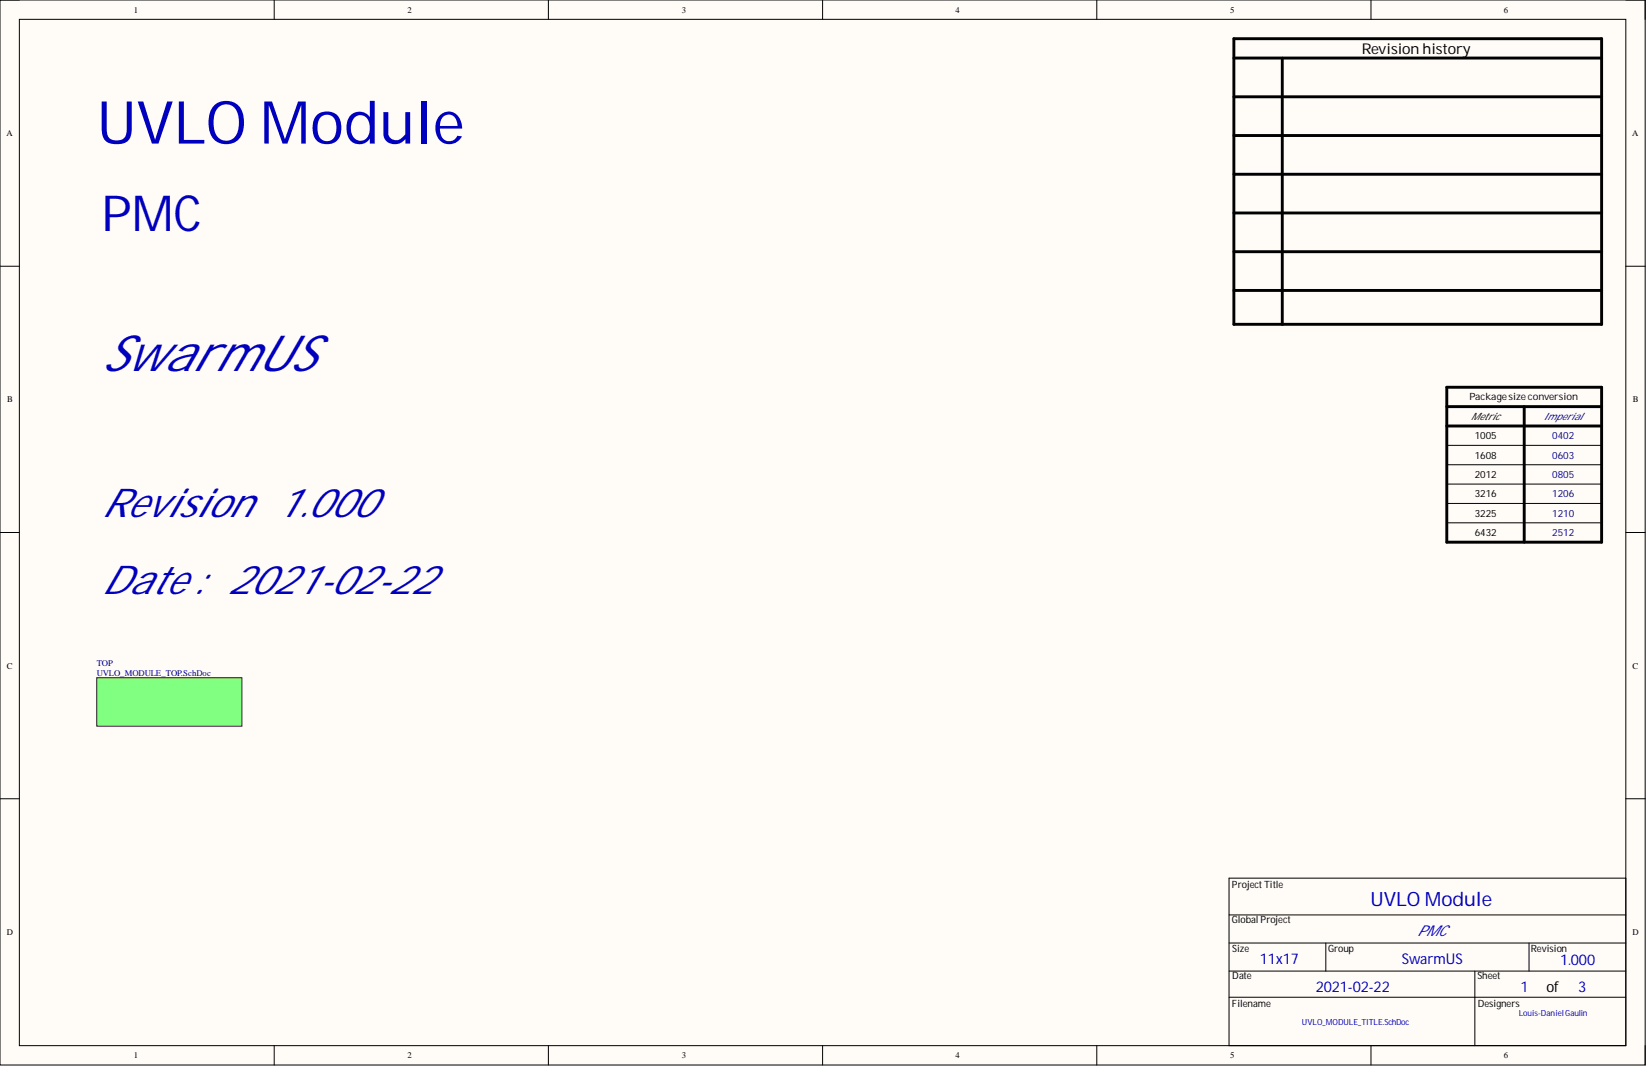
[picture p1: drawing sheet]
<svg xmlns="http://www.w3.org/2000/svg" width="431mm" height="279mm" viewBox="0 0 431 279" stroke-linecap="round" stroke-linejoin="round" font-family="sans-serif">
<defs><g id="words">
<text font-size="15.6" fill="#0000bf" x="25.4" y="37.6">UVLO Module</text>
<g font-size="13" fill="#0000bf">
<text x="26.6" y="60.5">PMC</text>
<text x="26.6" y="97.3">SwarmUS</text>
</g>
<g font-size="10.4" fill="#0000bf">
<text x="26.6" y="135.4">Revision 1.000</text>
<text x="26.6" y="155.7">Date : 2021-02-22</text>
</g>
<text font-size="5.2" fill="#0000bf" x="359.1" y="237.1">UVLO Module</text>
<g font-size="3.9">
<text x="356.8" y="14.1">Revision history</text>
<text x="405.1" y="259.8">of</text>
</g>
<g font-size="3.9" fill="#0000bf">
<text x="371.2" y="245.1">PMC</text>
<text x="330" y="252.4">11x17</text>
<text x="367.3" y="252.4">SwarmUS</text>
<text x="408.7" y="252.7">1.000</text>
<text x="344.7" y="259.8">2021-02-22</text>
<text x="398.3" y="259.8">1</text>
<text x="413.4" y="259.8">3</text>
</g>
<g font-size="2.6">
<text x="384.9" y="104.9">Packagesizeconversion</text>
<text x="385.3" y="109.9">Metric</text>
<text x="386.4" y="115">1005</text>
<text x="386.4" y="120.1">1608</text>
<text x="386.4" y="125.2">2012</text>
<text x="386.4" y="130.2">3216</text>
<text x="386.4" y="135.3">3225</text>
<text x="386.4" y="140.4">6432</text>
<text x="322.7" y="232.4">ProjectTitle</text>
<text x="322.7" y="241.8">Global Project</text>
<text x="322.8" y="249.4">Size</text>
<text x="347.9" y="249.4">Group</text>
<text x="401.1" y="249.4">Revision</text>
<text x="322.8" y="256.5">Date</text>
<text x="387" y="256.5">Sheet</text>
<text x="322.7" y="263.6">Filename</text>
<text x="387.1" y="263.6">Designers</text>
</g>
<g font-size="2.6" fill="#0c0087">
<text x="404.4" y="109.9">Imperial</text>
<text x="406.6" y="115">0402</text>
<text x="406.6" y="120.1">0603</text>
<text x="406.6" y="125.2">0805</text>
<text x="406.6" y="130.2">1206</text>
<text x="406.6" y="135.3">1210</text>
<text x="406.6" y="140.4">2512</text>
</g>
<g font-size="2.3">
<text x="35.1" y="3.3">1</text>
<text x="106.7" y="3.3">2</text>
<text x="178.6" y="3.3">3</text>
<text x="250.3" y="3.3">4</text>
<text x="322.2" y="3.3">5</text>
<text x="394" y="3.3">6</text>
<text x="1.7" y="35.7">A</text>
<text x="427.6" y="35.7">A</text>
<text x="1.9" y="105.4">B</text>
<text x="427.8" y="105.4">B</text>
<text x="1.8" y="175.1">C</text>
<text x="427.7" y="175.1">C</text>
<text x="1.8" y="244.8">D</text>
<text x="427.7" y="244.8">D</text>
<text x="35.1" y="277.1">1</text>
<text x="106.7" y="277.1">2</text>
<text x="178.6" y="277.1">3</text>
<text x="250.3" y="277.1">4</text>
<text x="322.2" y="277.1">5</text>
<text x="394" y="277.1">6</text>
</g>
<g font-size="2.3" fill="#000080">
<text x="25.4" y="174.4">TOP</text>
<text x="25.4" y="177">UVLO_MODULE_TOP.SchDoc</text>
</g>
<g font-size="2.2" fill="#0000bf">
<text x="341.1" y="268.5">UVLO_MODULE_TITLE.SchDoc</text>
<text x="397.8" y="266">Louis-DanielGaulin</text>
</g>
</g></defs>
<path d="M0 0h431v278.9h-431z" fill-rule="evenodd" fill="#fffcf8"/>
<path d="M0 0h431v278.9h-431z" fill="none" stroke="#000" stroke-width=".26"/>
<path d="M5.1 5.1h420.8v268.7h-420.8z" fill-rule="evenodd" fill="#fffcf8"/>
<g fill="none" stroke="#000" stroke-width=".26">
<path d="M0 0h5.1M71.8 0v5.1M143.7 0v5.1M215.5 0v5.1M287.3 0v5.1M359.1 0v5.1M425.9 0h5.1v5.1M5.1 5.1h420.8v268.7h-420.8zM0 69.7h5.1M425.9 69.7h5.1M379 116.6h40.6M0 139.4h5.1"/>
<path d="M379 121.7h40.6M379 126.8h40.6M379 131.8h40.6M379 136.9h40.6M425.9 139.4h5.1M0 209.2h5.1M425.9 209.2h5.1M322 229.9h103.9v43.9h-103.9zM322 239.6h103.9M322 246.9h103.9M322 254.3h103.9M347.3 246.9v7.4"/>
<path d="M386.4 254.3v19.5M400.5 246.9v7.4M71.8 273.8v5.1M143.7 273.8v5.1M215.5 273.8v5.1M287.3 273.8v5.1M322 261.1h103.9M359.1 273.8v5.1M431 273.8v5.1"/>
</g>
<g fill="none" stroke="#000" stroke-width=".76">
<path d="M323.2 10.1h96.4v74.8h-96.4zM323.2 15.2h96.4M335.9 15.2v69.7M323.2 25.3h96.4M323.2 35.5h96.4M323.2 45.6h96.4M323.2 55.8h96.4M323.2 65.9h96.4M323.2 76.1h96.4M379 101.4h40.6v40.6h-40.6zM379 106.5h40.6M379 111.5h40.6"/>
<path d="M399.3 106.5v35.5"/>
</g>
<path d="M25.4 177.5h38v12.6h-38z" fill-rule="evenodd" fill="#80ff80"/>
<path d="M25.4 177.5h38v12.6h-38z" fill="none" stroke="#800000" stroke-width=".26"/>
<use href="#words"/>
</svg>
